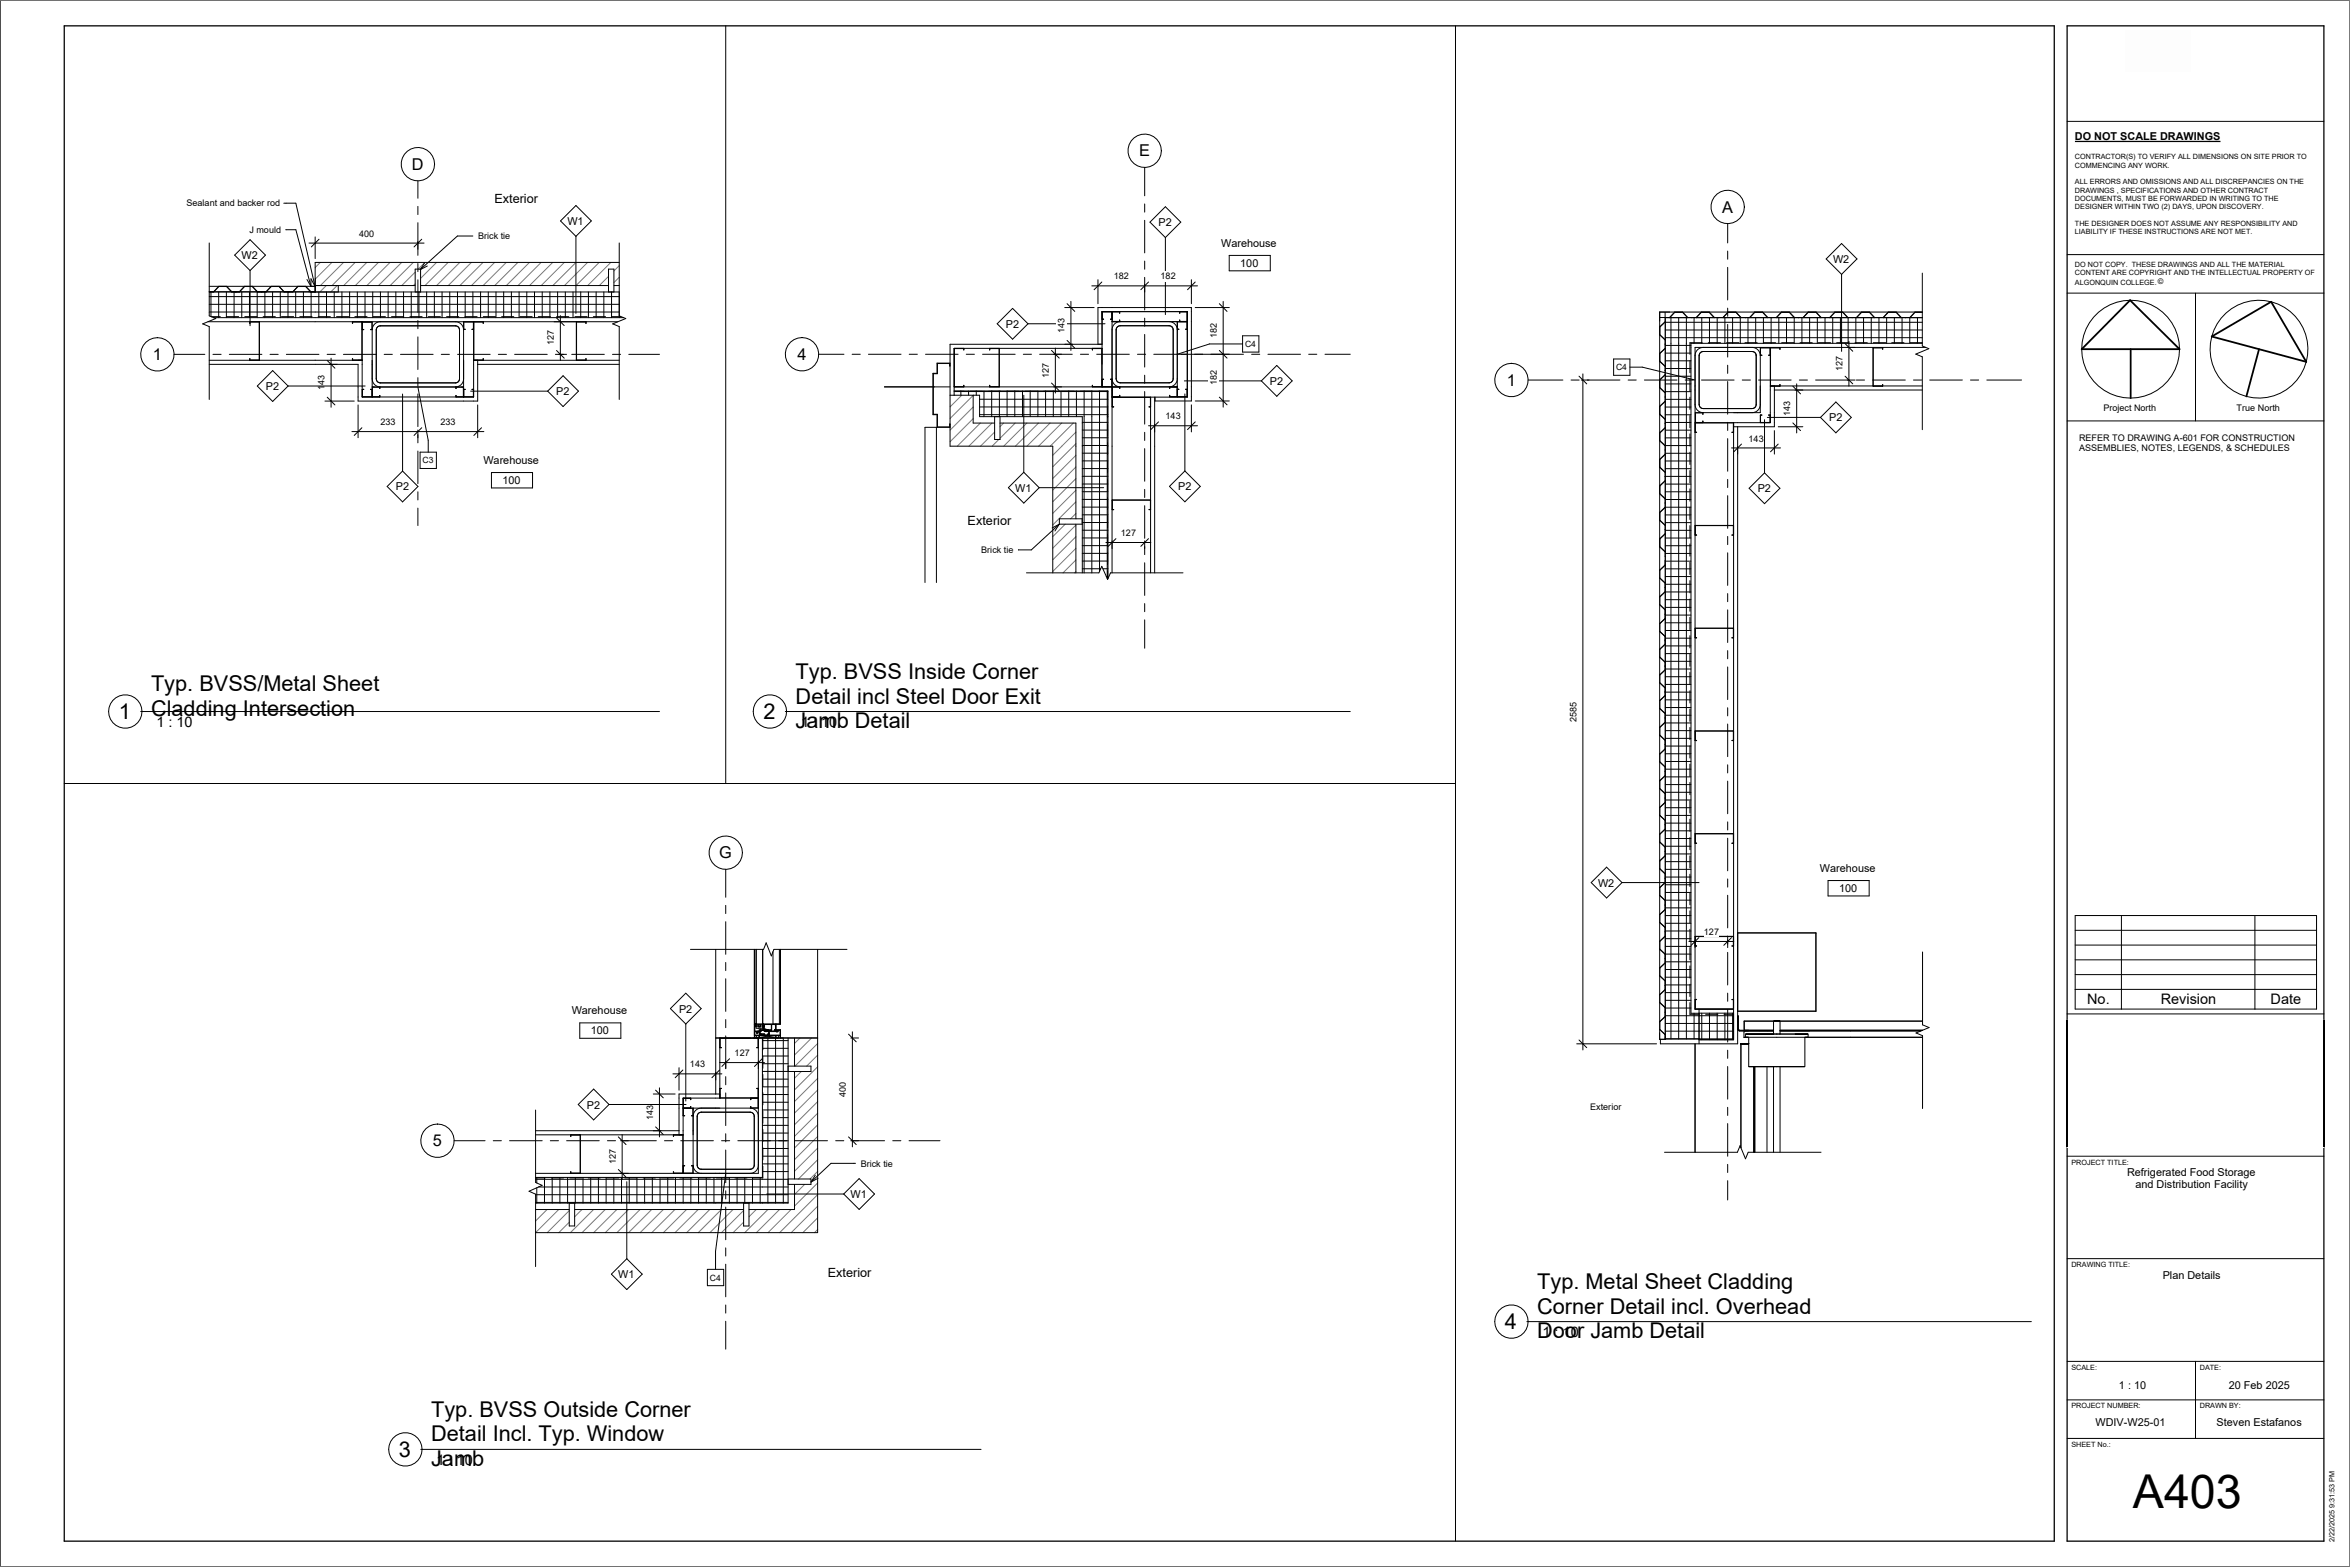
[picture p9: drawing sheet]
<svg xmlns="http://www.w3.org/2000/svg" width="914mm" height="610mm" viewBox="0 0 914 610" stroke-linecap="round" stroke-linejoin="round" font-family="sans-serif">
<defs><g id="words">
<text font-size="18.2" x="829.9" y="586.7">A403</text>
<g font-size="8.5">
<text x="58.8" y="269">Typ. BVSS/Metal Sheet</text>
<text x="309.6" y="264.2">Typ. BVSS Inside Corner</text>
<text x="309.6" y="273.7">Detail incl Steel Door Exit</text>
<text x="46.2" y="279.7">1</text>
<text x="58.8" y="278.4">Cladding Intersection</text>
<text x="297.1" y="279.7">2</text>
<text x="309.6" y="283.1">Jamb Detail</text>
<text x="598.1" y="501.6">Typ. Metal Sheet Cladding</text>
<text x="598.1" y="511">Corner Detail incl. Overhead</text>
<text x="585.6" y="517">4</text>
<text x="598.1" y="520.5">Door Jamb Detail</text>
<text x="167.8" y="551.3">Typ. BVSS Outside Corner</text>
<text x="167.8" y="560.7">Detail Incl. Typ. Window</text>
<text x="155.2" y="566.7">3</text>
<text x="167.8" y="570.2">Jamb</text>
</g>
<g font-size="6.3">
<text x="443.3" y="60.8">E</text>
<text x="160.3" y="66">D</text>
<text x="670.1" y="82.7">A</text>
<text x="59.5" y="140">1</text>
<text x="310.3" y="140">4</text>
<text x="586.4" y="150">1</text>
<text x="279.9" y="333.9">G</text>
<text x="168.5" y="445.9">5</text>
</g>
<g font-size="5.6">
<text x="60.9" y="282.8">1 : 10</text>
<text x="311.7" y="282.8">1 : 10</text>
<text x="812.1" y="390.6">No.</text>
<text x="840.8" y="390.6">Revision</text>
<text x="883.5" y="390.6">Date</text>
<text x="600.2" y="520.2">1 : 10</text>
<text x="169.8" y="569.9">1 : 10</text>
</g>
<g font-size="4.9">
<text x="192.4" y="78.8">Exterior</text>
<text x="376.5" y="204.3">Exterior</text>
<text x="322.1" y="496.7">Exterior</text>
</g>
<g font-size="4.2">
<text x="807.4" y="54.6">DO NOT SCALE DRAWINGS</text>
<text x="220.8" y="87.5">W1</text>
<text x="450.8" y="88">P2</text>
<text x="475.1" y="96">Warehouse</text>
<text x="94" y="100.8">W2</text>
<text x="482.6" y="103.8">100</text>
<text x="713.2" y="102.3">W2</text>
<text x="391.4" y="127.5">P2</text>
<text x="494.2" y="149.7">P2</text>
<text x="103.5" y="151.7">P2</text>
<text x="216.5" y="153.7">P2</text>
<text x="711.7" y="163.9">P2</text>
<text x="188.1" y="180.5">Warehouse</text>
<text x="154" y="190.8">P2</text>
<text x="195.5" y="188.3">100</text>
<text x="395" y="191.3">W1</text>
<text x="458.4" y="190.8">P2</text>
<text x="684" y="191.5">P2</text>
<text x="708.2" y="339.2">Warehouse</text>
<text x="621.8" y="344.9">W2</text>
<text x="715.6" y="347">100</text>
<text x="222.4" y="394.6">Warehouse</text>
<text x="264.2" y="393.9">P2</text>
<text x="229.9" y="402.4">100</text>
<text x="228.3" y="431.2">P2</text>
<text x="827.6" y="457.6">Refrigerated Food Storage</text>
<text x="331" y="466.1">W1</text>
<text x="830.9" y="462.3">and Distribution Facility</text>
<text x="240.6" y="497.2">W1</text>
<text x="841.5" y="497.4">Plan Details</text>
<text x="824.5" y="540.5">1 : 10</text>
<text x="867.3" y="540.5">20 Feb 2025</text>
<text x="815.4" y="554.9">WDIV-W25-01</text>
<text x="862.5" y="554.9">Steven Estafanos</text>
</g>
<g font-size="3.5">
<text x="72.6" y="80.3">Sealant and backer rod</text>
<text x="97" y="90.6">J mould</text>
<text x="139.7" y="92.1">400</text>
<text x="186" y="93.1">Brick tie</text>
<text x="433.4" y="108.7">182</text>
<text x="451.6" y="108.7">182</text>
<text x="414.2" y="129.7" transform="rotate(-90 414.2 129.7)">143</text>
<text x="473.4" y="131.6" transform="rotate(-90 473.4 131.6)">182</text>
<text x="215.5" y="134.4" transform="rotate(-90 215.5 134.4)">127</text>
<text x="408.2" y="147" transform="rotate(-90 408.2 147)">127</text>
<text x="473.4" y="149.8" transform="rotate(-90 473.4 149.8)">182</text>
<text x="716.9" y="144.4" transform="rotate(-90 716.9 144.4)">127</text>
<text x="126.3" y="151.8" transform="rotate(-90 126.3 151.8)">143</text>
<text x="696.6" y="161.8" transform="rotate(-90 696.6 161.8)">143</text>
<text x="818.4" y="160">Project North</text>
<text x="870.3" y="160">True North</text>
<text x="148.1" y="165.4">233</text>
<text x="171.4" y="165.4">233</text>
<text x="453.5" y="163.1">143</text>
<text x="680.4" y="171.8">143</text>
<text x="809" y="171.5">REFER TO DRAWING A-601 FOR CONSTRUCTION</text>
<text x="809" y="175.4">ASSEMBLIES, NOTES, LEGENDS, &amp; SCHEDULES</text>
<text x="436.2" y="208.5">127</text>
<text x="381.8" y="215.2">Brick tie</text>
<text x="613.4" y="280.8" transform="rotate(-90 613.4 280.8)">2585</text>
<text x="663" y="363.8">127</text>
<text x="285.8" y="410.9">127</text>
<text x="268.5" y="415.3">143</text>
<text x="329.2" y="426.7" transform="rotate(-90 329.2 426.7)">400</text>
<text x="618.8" y="431.9">Exterior</text>
<text x="254.1" y="435.6" transform="rotate(-90 254.1 435.6)">143</text>
<text x="239.6" y="453" transform="rotate(-90 239.6 453)">127</text>
<text x="334.9" y="453.8">Brick tie</text>
</g>
<g font-size="3.3">
<text x="484.5" y="135">C4</text>
<text x="628.8" y="144">C4</text>
<text x="164.4" y="180.3">C3</text>
<text x="276.2" y="498.2">C4</text>
</g>
<g font-size="2.8">
<text x="807.4" y="62">CONTRACTOR(S) TO VERIFY ALL DIMENSIONS ON SITE PRIOR TO</text>
<text x="807.4" y="65.3">COMMENCING ANY WORK.</text>
<text x="807.4" y="71.8">ALL ERRORS AND OMISSIONS AND ALL DISCREPANCIES ON THE</text>
<text x="807.4" y="75">DRAWINGS , SPECIFICATIONS AND OTHER CONTRACT</text>
<text x="807.4" y="78.2">DOCUMENTS, MUST BE FORWARDED IN WRITING TO THE</text>
<text x="807.4" y="81.5">DESIGNER WITHIN TWO (2) DAYS, UPON DISCOVERY.</text>
<text x="807.4" y="88">THE DESIGNER DOES NOT ASSUME ANY RESPONSIBILITY AND</text>
<text x="807.4" y="91.2">LIABILITY IF THESE INSTRUCTIONS ARE NOT MET.</text>
<text x="807.4" y="103.8">DO NOT COPY. THESE DRAWINGS AND ALL THE MATERIAL</text>
<text x="807.4" y="107.2">CONTENT ARE COPYRIGHT AND THE INTELLECTUAL PROPERTY OF</text>
<text x="807.4" y="110.7">ALGONQUIN COLLEGE.©</text>
<text x="806" y="453.1">PROJECT TITLE:</text>
<text x="806" y="492.9">DRAWING TITLE:</text>
<text x="806" y="532.9">SCALE:</text>
<text x="855.9" y="532.9">DATE:</text>
<text x="806" y="547.9">PROJECT NUMBER:</text>
<text x="855.9" y="547.9">DRAWN BY:</text>
<text x="806" y="562.9">SHEET No.:</text>
<text x="908.4" y="599.9" transform="rotate(-90 908.4 599.9)">2/22/2025 9:31:53 PM</text>
</g>
</g></defs>
<g fill="none" stroke="#000" stroke-width=".39">
<path d="M81.4 94.5v28.4l2.6 1-5.1 2.1 2.5 1v28.4M240.9 94.5l.1 29.1M81.4 115.4h159.5M81.4 118.4h159.5M81.4 113.6h159.5M81.4 111.4h41.2M82.1 113.6v9.6M83.2 113.6l2-2.1h2.9l2 2.1M83.2 113.5h6.9M85.1 113.6v10M85.1 111.4l-2 2.1h-1.7M88.1 113.6v10"/>
<path d="M88.2 111.4l2 2.1h2.9l2-2.1M91.1 113.6v10M91.8 113.5v.1M93.2 113.6l2-2.1h3l2 2.1M93.2 113.5h6.9M94.1 113.6v10M97.1 113.6v10M98.2 111.4l2 2.1h3.3l2-2.1M100.1 113.6v10M101.9 113.5v.1M103.1 113.6v10M103.6 113.6l2-2.1h2.9l2 2.1"/>
<path d="M103.6 113.5h6.9M106.1 113.6v10M108.6 111.4l2 2.1h3.3l2-2.1M109.1 113.6v10M112.1 113.6v10M112.2 113.5v.1M114 113.5h8.6M115.1 113.6v10M118.1 113.6v10M118.9 111.5h-3l-2 2.1M119 111.4l1.9 2.2M121.1 113.6v10"/>
<path d="M122.6 111.1h39M124.1 113.6v10M127 113.6v10M130 113.6v10M131.6 111.1v2.5M133 113.6v10M136 113.6v10M139 113.6v10M142 113.6v10M145 113.6v10M148 113.6v10M151 113.6v10"/>
<path d="M154 113.6v10M157 113.6v10M160 113.6v10M161.6 113.6v-8.9h2.1v8.9M163 113.6v10M163.7 111.1h73.1M166 113.6v10M169 113.6v10M172 113.6v10M175 113.6v10M178 113.6v10M181 113.6v10"/>
<path d="M184 113.6v10M187 113.6v10M190 113.6v10M193 113.6v10M196 113.6v10M199 113.6v10M202 113.6v10M205 113.6v10M208 113.6v10M211 113.6v10M214 113.6v10M217 113.6v10"/>
<path d="M220 113.6v10M223 113.6v10M226 113.6v10M229 113.6v10M232 113.6v10M235 113.6v10M236.8 113.6v-8.9h2.1v8.9M238 113.6v10M238.9 111.1h2M240.9 102.1h-118.3v11.5M80.9 125.2h159.5M81.4 121.4h159.5"/>
<path d="M82.2 123.2h3.5M83.1 123.6h159.5M88.1 123.2h4.8M95.2 123.2h4.8M97.2 125.2v.6v-.5h3.7v14.8h-3.7v-.5v.6M100.9 125.2v15M102.4 123.2h4.7M109.5 123.2h4.8M116.7 123.2h4.7M123.8 123.2h4.8M130.9 123.2h4.8M137.1 125.2v.6l.1-.5h3.6v14.8h-3.6l-.1-.5 .1 .6"/>
<path d="M137.2 125.2h.1M138.1 123.2h4.7M140.8 125.2l.1 29.2M140.9 128.2h.1M141 125.3h.1M141 125.3h3.8l-.1 3h-.5l.5-.1v-2.9h-3.7v2.9l.5 .1h-.5M145.2 123.2h4.8M146.9 127.2l1.1-.4h29.2l.8 .2 .6 .5 .2 .8v19.1l-.2 .8-.6 .5-.8 .3h-29.2l-.8-.3-.6-.5-.2-.8v-19.1zM148 125.2a3.2 3.2 0 0 0-3.2 3.1v26.1M152.3 123.2h4.8M159.5 123.2h4.7M166.6 123.2h4.8"/>
<path d="M173.8 123.2h4.7M177.2 125.2a3.2 3.2 0 0 1 3.2 3.1v26.1M180.5 125.2v3M180.5 128.2h.5M180.5 128.1v-2.8h3.7v2.8M180.9 123.2h4.8M181 128.1v.1M183.7 128.1l.5 .1M183.7 128.1v.1M184.2 128.2h.1M184.3 125.2h.1M184.3 125.2v29.2"/>
<path d="M184.4 125.2h-.1M188 125.8h.1M188 125.3h-3.6v14.8h3.6M188 139.6h.1M188 139.6l.1 .5M188.1 125.2h.1M188 123.2h4.8M188.1 125.2v.6M195.2 123.2h4.7M202.3 123.2h4.8M209.4 123.2h4.8M216.6 123.2h4.7"/>
<path d="M223.7 123.2h4.8M224.3 125.2v15M228 125.2v.6v-.5h-3.7v14.8h3.7v-.5v.6M230.9 123.2h4.7M238 123.2h3.6M240.9 122.9l2.6 1-5.1 2.1 2.5 1v28.4M81.4 140.2h59.5M140.9 140.1l-.1 .1M140.9 154.4h.1M140.9 151.5l.6-.1-.5 .1v2.8h3.7v-2.8l-.5-.1 .6 .1M140.9 154.4h43.4M144.8 147.4a3.2 3.2 0 0 0 3.2 3.1"/>
<path d="M144.8 154.4h-.1M144.8 154.4h.1M147.7 150.5l.1 .6zM177.4 154.4h.1M177.4 153.8h.1M177.4 151.1h.1M177.4 150.6v.5M177.5 150.5h.1M177.5 153.8l-.1 .6M180.3 150.6v3.7h-2.8M180.4 150.6h.1M180.4 147.4a3.2 3.2 0 0 1-3.2 3.1"/>
<path d="M180.4 151.5l.6-.1-.5 .1v2.8h3.7v-2.8l-.5-.1 .6 .1M180.4 150.5l-35.5 .1v3.7h2.8l.1-.5-.1 .6M180.4 154.4h-.1M180.4 154.4h.1M184.3 140.1l.1 .1M184.3 154.4h-.1M184.3 140.2h56.6M185.9 140.2v15.8h-46.6v-14.3h-57.9M185.9 141.7h55M188.1 140.1l-.1 .1"/>
</g>
<g fill="none" stroke="#787878" stroke-width=".39">
<path d="M122.7 111.1l-.1 .1M124.6 102.1l-2 2M126.9 111.1l-2.5 2.5M129.2 102.1l-6.6 6.5M131.2 111.1l-2.5 2.5M133.7 102.1l-9 9M138.2 102.1l-9 9M142.7 102.1l-9 9M147.2 102.1l-9 9M151.8 102.1l-9 9M156.3 102.1l-9 9M160.8 102.1l-9 9"/>
<path d="M161.6 105.9l-5.3 5.2M161.6 110.4l-.7 .7M165.3 102.1l-2.6 2.6M169.8 102.1l-6.1 6.2M174.4 102.1l-9 9M178.9 102.1l-9 9M183.4 102.1l-9 9M187.9 102.1l-9 9M192.5 102.1l-9 9M197 102.1l-9 9M201.5 102.1l-9 9M206 102.1l-9 9"/>
<path d="M210.5 102.1l-8.9 9M215.1 102.1l-9 9M219.6 102.1l-9 9M224.1 102.1l-9 9M228.6 102.1l-9 9M233.2 102.1l-9 9M236.8 107.5l-3.6 3.6M237.7 102.1l-9 9M240.9 103.3l-2 2.1M240.9 107.9l-2 2"/>
</g>
<g fill="#fff">
<path d="M409.6 173.6h9v28.2h-6.4v2.1h6.4v19h-9z"/>
<path d="M421.1 162.1h10l-.1 63.3-2.3-5.1-1.1 2.6h-6.5z"/>
<path d="M369.7 153.8h9v10.8h8.3v6.4h2.1v-6.4h29.5v9h-48.9z"/>
<path d="M371.3 152.1h59.8v10h-49.9v-8.3h-9.9z"/>
</g>
<g fill="none" stroke="#787878" stroke-width=".39">
<path d="M369.7 153.8h.1M374.2 153.8l-4.5 4.5M378.7 153.8l-9 9M378.7 158.3l-9 9M378.7 162.9l-9 8.9M381.5 164.6l-9 9M386 164.6l-9 9M387 168.1l-5.5 5.5M388.6 171l-2.6 2.6M390.5 164.6l-1.4 1.4M395 164.6l-5.9 5.9M399.5 164.6l-8.9 9"/>
<path d="M404.1 164.6l-9 9M408.6 164.6l-9 9M413.1 164.6l-9 9M417.6 164.6l-9 9M418.6 168.1l-9 9M418.6 172.6l-9 9M418.6 177.2l-9 8.9M418.6 181.7l-9 9M418.6 186.2l-9 9M418.6 190.7l-9 9M418.6 195.2l-9 9M418.6 199.8l-2 2"/>
<path d="M414.5 203.9l-4.9 4.9M418.6 204.3l-9 9M418.6 208.8l-9 9M418.6 213.3l-9 9M418.6 217.8l-5 5.1M418.6 222.4l-.5 .5"/>
</g>
<g fill="none" stroke="#000" stroke-width=".39">
<path d="M371.3 135.5v18.3M371.3 135.5h57.5M371.3 135.5l3.7 .1 .1 .5-.1-.6M385.1 135.5v.6v-.5h3.7v14.8h-3.7v-.5v.6M388.8 135.5v15M425.1 135.5l-.1 .6 .1-.5h3.6v14.8h-3.6l-.1-.5 .1 .6M427.2 133.9v-14.3h36.4v36.4h-14.2v-1.5M428.7 135.5l.1 .1M428.8 124.2h.6l-.5-.1v-2.8h3.7v2.8l-.5 .1h.6M428.8 133.9h-59.1v39.7h39.9v49.3M428.9 121.2l-.1 .1M432.6 121.2l.1 .1"/>
<path d="M432.7 121.3v101.6M432.8 121.2l-.1 .1M432.8 125.1l29.2 .1M435.6 121.2l.1 .6-.1-.5h-2.8v3.7h2.8l.1-.5-.1 .6M435.9 125.1a3.2 3.2 0 0 0-3.2 3.2M454.9 126.7l1.1 .5M454.9 126.7h-19l-1.1 .5-.5 1.1v19l.5 1.2 1.1 .4h19l1.1-.4 .5-1.2v-19M454.9 125.1a3.2 3.2 0 0 1 3.2 3.2M454.9 126.7l1.1 .5 .5 1.1M456 127.2l.5 1.1M458.1 128l.6 .1-.5-.1v-2.8h3.7v2.8l-.5 .1 .6-.1M458.1 125.1l-.1 29.3h-2.9v-.6l.1 .5h2.8v-3.7h-2.8l-.1 .5 .1-.6"/>
<path d="M458.2 125.1l-.1 .1M459.1 121.2l-.1 .6 .1-.5h2.8v3.7h-2.8l-.1-.5 .1 .6M461.9 121.2l.1 .1M461.9 125.1h.1M344.1 150.5h25.6M369.7 141.3h-5.1v3.9h-1.6v16.1h1.6v4.9h5.1M369.7 153.8h11.5v8.3h39.9v60.8M369.7 142.4l-.2-1h-4.7v4h-1.6v15.8h1.6v4.9h4.7l.2-1.1M371.3 152.3h59.8M371.3 152.1h59.8v73M371.7 152.2h3.4M373.9 152.1v1.7"/>
<path d="M375 150.5l.1-.6-.1 .5h-3.7l86.8 .1M376.9 152.1v1.7M377.5 152.2h4.8M378.7 153.8v10.8h8.3M379.9 152.1v1.7M381.2 155.3h49.9M381.2 158.3h49.9M382.9 152.1v10M384.7 152.2h4.7M385.9 152.1v10M388.9 152.1v10M391.8 152.2h4.7"/>
<path d="M391.9 152.1v10M394.9 152.1v10M397.9 152.1v10M398.9 152.2h4.8M400.9 152.1v10M403.9 152.1v10M406.1 152.2h4.7M406.8 152.1v10M409.8 152.1v10M412.8 152.1v10M413.2 152.2h4.8M415.8 152.1v10"/>
<path d="M418.8 152.1v10M420.3 152.2h4.8M421.8 152.1v70.8M424.8 152.1v70.8M427.5 152.2h3.5v3.3M427.8 152.1v70.2M428.8 147.6l.6-.1-.5 .1v2.8h3.7v-2.8l-.5-.1 .6 .1M428.8 150.4l-.1 .1M428.9 150.5l-.1-29.3h33.2v33.3h-29.3M430.8 152.1v73M431 157.8v4.8M432.7 147.3a3.2 3.2 0 0 0 3.2 3.2"/>
<path d="M432.7 150.4l-.1 .1M432.8 150.5l-.1 .1M432.8 154.5h14.9v3.8h-.6l.5-.1M432.8 154.5l-.1 .1M432.8 154.6v3.6l.5 .1-.6-.1M435.7 150.5v.6l-.1-.5h-2.8v3.7h2.8l.1-.5v.6l-3-.1M447.7 154.5v68.4M449.3 154.5v68.4M458 150.5l.1 .1M458.1 147.3a3.2 3.2 0 0 1-3.2 3.2M458.1 151.5l.6-.1-.5 .1v2.8h3.7v-2.8l-.5-.1 .6 .1M462 154.3h-3.9"/>
<path d="M381.2 161.3h49.9M387 162.1v8.9h2.1v-8.9M389.1 164.6h29.5v37.2M421.1 164.3h10M421.1 167.3h10M421.1 170.3h10M421.1 173.3h10M421.1 176.3h10M421.1 179.3h10M431 165v4.7M431 172.1v4.8M431 179.2v4.8"/>
<path d="M421.1 182.3h10M421.1 185.3h10M421.1 188.3h10M421.1 191.3h10M421.1 194.3h10M421.1 197.3h10M431 186.4v4.7M431 193.5v4.8M432.7 194.6l15-.1v3.7h-.6M432.7 198.2l.1 .1M432.8 198.3h.5M433.3 198.2v.1"/>
<path d="M447.1 198.2v.1M447.6 194.6h-14.8v3.6M418.6 203.9v19M421.1 201.8h-8.9v2.1h8.9M421.1 200.3h10M421.1 203.3h10M421.1 206.3h10M421.1 209.3h10M421.1 212.3h10M421.1 215.3h10M421.1 218.3h10M431 200.7v4.7"/>
<path d="M431 207.8v4.8M431 214.9v4.8M359.9 226.6v-60.4h4.5v60.4M399.4 222.9h28.2l1.1-2.6 2.3 5.1 1.1-2.5h28.2M421.1 221.3h7.2M429.1 221.3h2M430.5 224.3h.6M431 222.1v3.2"/>
</g>
<g fill="#fff">
<path d="M309.2 403.8h8.9v75.7h-8.9v-18.7h6.3v-2.1h-6.3v-41.9h6.3v-2.1h-6.3z"/>
<path d="M296.7 403.8h10v64.2h-10z"/>
<path d="M208.4 470.5h13.1v6.4h2.1v-6.4h65.7v6.4h2.1v-6.4h17.8v9h-100.8z"/>
<path d="M208.4 458h88.3v10h-88.3v-3.4l-2.5-1.2 5-2.3-2.5-1.1z"/>
</g>
<g fill="none" stroke="#787878" stroke-width=".39">
<path d="M311.3 403.8l-2.1 2.1M311.8 416.8l-2.6 2.7M315.8 403.8l-6.6 6.6M318.1 406l-8.7 8.7M318.1 410.5l-4.2 4.2M318.1 415l-8.9 9M318.1 419.5l-8.9 9M318.1 424l-8.9 9M318.1 428.6l-8.9 9M318.1 433.1l-8.9 9M318.1 437.6l-8.9 9M318.1 442.1l-8.9 9"/>
<path d="M318.1 446.7l-8.9 8.9M318.1 451.2l-7.4 7.5M318.1 455.7l-2.9 3M212.9 470.5l-4.5 4.5M217.4 470.5l-9 9M221.5 471l-8.6 8.5M221.5 475.5l-4.1 4M226.4 470.5l-2.8 2.9M231 470.5l-9 9M235.5 470.5l-9 9M240 470.5l-9 9M244.5 470.5l-9 9"/>
<path d="M249 470.5l-8.9 9M253.6 470.5l-9 9M258.1 470.5l-9 9M262.6 470.5l-9 9M267.1 470.5l-9 9M271.7 470.5l-9 9M276.2 470.5l-9 9M280.7 470.5l-9 9M285.2 470.5l-9 9M289.3 470.9l-8.6 8.6M289.3 475.5l-4 4M294.3 470.5l-2.9 2.9"/>
<path d="M298.8 470.5l-9 9M303.3 470.5l-9 9M307.8 470.5l-9 9M313.1 460.8l-3.9 3.9M318.1 460.2l-8.9 9M318.1 464.7l-14.7 14.8M318.1 469.3l-10.2 10.2M318.1 473.8l-5.7 5.7M318.1 478.3l-1.2 1.2"/>
</g>
<g fill="none" stroke="#000" stroke-width=".39">
<path d="M268.7 369.3h28.4l1-2.5 2 5.1 1-2.6h28.5M278.5 369.3v56.3M293.5 369.3l.1 34.5-.1-.9h2M294.2 369.3v30.7h2.6v-30.7M300.8 370.2v28.2M303.3 369.3v29.1M303.7 369.3v29.1h-10.2M318.1 369.3v110.2h-109.7M293.7 398.6v.5l.2-.1M293.7 398.7v.1M293.7 398.7h.1M293.7 398.9l.1 .1"/>
<path d="M293.7 398.5l.1 .1M293.7 398.5v.1M293.7 398.9h.1M293.7 398.8v.1M293.7 398.8h.1M293.8 398.7v.2M293.8 398.9h.1M293.8 398.9h-.1M293.8 398.7h.1M293.8 398.6l-.1 .1M293.8 398.6h.1M293.8 398.6v.1"/>
<path d="M293.8 399h.1M293.8 399l.1 .3M293.8 399.2l-.1 1.9h1.8l-.1-.4h.5M293.8 399.3h.1M293.9 398.6v.1M293.9 398.4l-.1 .3M293.9 398.9h-.1M293.9 398.7h.1M293.9 398.9v.1M293.9 398.4v.8l.3 .1M293.9 399.1h.1M293.9 399h-.1"/>
<path d="M293.9 398.5v.2M294 399v.1M294 398.6h.1M294.1 398.5v.1M294.1 399.1h.1M294.1 399.1h-.1M294.1 399.2h.1M294.1 398.4v.2M294.1 398.4h.1M294.2 398.4v.8M294.2 399.2h-.1M294.2 398.3l-.3 .1"/>
<path d="M294.9 400h1.2M294.9 399.3l.1 .1M294.9 398.8v.5M295 399.3h.1M295 398.7l-.1 .1M295 398.7h1M295 399.3h1M295 398.8h.1M296 398.7l.1 .1M296 398.8h.1M296 398.8v.5M296 399.3h.1"/>
<path d="M296.1 399.3l-.1 .1M296.8 399.1l.1 1.6M296.8 399l.4 .6M296.8 398.6l.2 .4M296.8 398.4v.2M297 399h.1M297 398.4h.1M297.1 399h-.1M297.1 398.8v.1M297.1 398.4v.1M297.1 398.6v.1M297.1 399h.1"/>
<path d="M297.1 398.4v.2M297.1 398.5h.1M297.1 399.6h.1M297.1 399.6l.1 .5 1.3 .4M297.1 398.9l.1 .1M297.1 398.7h.1M297.1 398.7v.1M297.1 399.6l.1 .1M297.1 399l.1 .7M297.2 399v.1M297.2 398.7h-.1M297.2 399h.1"/>
<path d="M297.2 398.6v.1M297.2 398.6l.1 .1M297.2 398.5v.2M297.2 398.5h.1M297.2 399.1h.1M297.2 398.9h.1M297.2 398.8v.1M297.3 398.8v.1M297.3 398.5v.6M297.3 398.9l-.1 .1M297.3 398.7v.1M297.3 399.2l-.1 .5"/>
<path d="M297.3 399.2h.1M297.4 399.2l.2-.6h2.5v2.2M301.9 398.4v2.2h-.3l-.1 .3M278.5 403.8h39.6M280.1 403.8l.1 23.4v-3.7l.5-.1-.6 .1M280.1 407.5l.6 .1-.5-.1v-3.6h14.8v3.6l-.5 .1 .6-.1M280.2 403.8l-.1 .1M294.4 401.9l-.1-.5-.6-.1v1.4h1.8v-1.4l-.5 .1-.1 .5M294.4 401.9h.1M294.5 401.9l.2-.5 .1 .5M294.7 401.1v.1M294.7 402.9l-.5 .4 .5 .5"/>
<path d="M294.8 401.9h.1M295 402.9l.4 .4-.4 .5M295.1 403.9v52.6h-86.7M295.4 402.9v.9l6.5-.9v.9zM295.7 402.7h.1M295.7 402.2v.5M295.7 402.2l.2 .1M295.7 402.6h.1M295.7 400.8h.1M295.7 402.2h.1M295.7 401.3h.1M295.7 400.9h.1"/>
<path d="M295.8 400.8l-.1 .5M295.8 400.8l.1 .1M295.8 400.9l.1 .1M295.9 402.6l-.1 .1M295.9 402.6h.1M295.9 401.2l-.2 .1M295.9 402.5l.2 .3M295.9 402.5v.1M295.9 401.2h.1M295.9 402.8l-.2 .1M295.9 402.8h.1M295.9 402.3h.2"/>
<path d="M295.9 401h.1M295.9 402.5l-.1 .1M295.9 400.7v.2M295.9 400.7h.1M295.9 401.2l-.2 .4 .2 .7M295.9 402.3h.1M296 402.8v.1M296 402.5h-.1M296 401h.1M296 402.5h.1M296 402.5l.2 .3M296.1 402.3h.1"/>
<path d="M296.1 401.2h-.2M296.1 402.8v.1M296.2 401.1l.2-.2h.9l.2 .4 1.1-.1M296.2 401.1l-.1 .1M296.2 402.8h.1M296.2 400.7l-.2 .3M296.2 402.3h.1M296.2 400.7h1.6M296.2 400.7h.1M296.4 402.7h.1M296.4 402.7l.1 .1M296.7 404.8h10"/>
<path d="M296.7 407.8h10M296.7 410.8h10M296.7 413.8h10M296.7 419.8h10M296.7 403.8v54.2h-88.3M296.8 403.8v4.6M296.8 410.8v4.8M296.8 417.9v4.8M297 400.2l.8 .3-.8 .1zM297.3 402.7l-.1 .1M297.3 402.6v-.2h-.8l-.1 .3M297.3 402.6v.1"/>
<path d="M297.7 400.7l.1 .1M297.7 400.9l.2 .1M297.7 400.8v.1M297.7 400.8l-.1 .3 1-.2M297.8 400.8h-.1M297.8 400.7v.1M297.8 400.5h.1M297.9 400.7l.2 .2zM298.2 400.7v.1M298.3 400.8h.1M298.3 400.8h.2M298.3 400.8v.1"/>
<path d="M298.3 400.9l-.2 .1M298.3 400.7l-.1 .1M298.5 400.8l.1 .1M298.5 400.5v.1M298.5 400.6v.1M298.6 400.7h-.4M298.6 400.7h.1M298.6 401.1l.3 .1M298.6 401.1v.1M298.7 402.8h-.1M298.7 400.7l.2 .3M298.8 402.8v.1"/>
<path d="M298.8 403.8v64.2M298.9 402.5l-.2 .3M298.9 401h.1M298.9 402.5h.1M298.9 401.2h.1M298.9 400.6l.1 .3M298.9 400.6v.1M298.9 401.2l.2 .4-.2 .7M298.9 402.8h.1M299 401h-.1M299 402.5l.1 .1M299 402.3l-.5 .3h-.9l-.2-.4-1.2 .1"/>
<path d="M299 401.2l.1 .1M299 400.7l1.1 .1M299 402.8l.1 .1M299 401.2h-.1M299 402.5l-.2 .3M299 402.5v.1M299 400.9h.1M299 402.6l.1 .1M299.1 402.6h.1M299.1 401.3h.1M299.1 400.8v.5M299.1 400.8l-.1 .1"/>
<path d="M299.1 400.9h.1M299.1 400.9l-.1 .1M299.1 402.2l-.1 .1M299.1 402.2h.1M299.2 402.2l-.1 .5M299.2 402.6h-.1M299.2 402.2l-.3 .1M299.8 401.3h.1M299.8 401.3l-.1-.5h-.3v1.9h4.1v-1.9l-.7 .1-.1 .5M299.8 401.3l2.2-.2 .2 .3M300 400.9l.2 .1M300 400.8v.3h1.7l-.1-.3"/>
<path d="M300 400.8h.1M300 400.8v.1M300.2 400.9l.1-2.3h1.1l.3 .3 .1 1.5-.4 .1v.5M300.2 400.9v.1M300.8 401.1v.1M300.9 401.1l-.1 .1M301.4 401h.1M301.6 400.9l-.1 .1M301.6 400.9l.1-.3h2v3.2v-.9h-8.3M301.8 403.8v64.2M302.2 401.4h.1M302.3 401.4h-.1"/>
<path d="M302.3 401.3h.1M302.3 401.3v.1M302.3 402.9l-.4 .4 .4 .5M302.5 401.3l.1 .1M302.5 401.3h.1M302.6 402.9l.5 .4-.5 .5M302.6 401.4h.1M302.6 401.1l-.1 .2M302.7 401.1l-.4-.2v.4M302.7 401.1h-.1M304.8 403.8v64.2M306.7 414.7h8.8v2.1h-18.8"/>
<path d="M306.7 403.8v64.2h-98.3M309.2 403.8v10.9M309.2 416.8v41.9M208.4 439.9h55.8M208.4 431.8v28.2l2.5 1.1-5 2.3 2.5 1.2v28.1M265.8 431l.1 .1M265.9 431.1h26a3.2 3.2 0 0 1 3.2 3.2M265.9 427.2l-.1 .1M265.9 431.1l-.1 .1M265.9 431h2.8l.1-.5-.1 .6M265.9 431.2v2.8l.5 .1-.6-.1M268.7 427.2l.1 .6-.1-.5h-2.8v3.7"/>
<path d="M269.1 434h.6zM269.7 431.2h.1M269.7 431.1v22.2a3.2 3.2 0 0 0 3.2 3.2M271.8 433.1l1.1-.4h19l1.1 .4 .5 1.2v19l-.5 1.1-1.1 .5h-19l-1.1-.5-.5-1.1v-19zM272.9 431.1a3.2 3.2 0 0 0-3.2 3.2M280.1 425.6h-15.9v15.9M292.1 431h3M292.1 430.5h.1M292.1 427.8h.1M292.1 427.3v.5M292.2 427.2l-.1 .1M292.2 427.3h2.8v3.7h-2.8"/>
<path d="M292.2 430.5l-.1 .5M295 427.2l.1 .1M295 427.2h-29.2v29.2M295 427.2h.1M295.1 423.5l-.6-.1 .5 .1v3.6M296.7 422.8h10M296.7 425.8h10M296.7 428.8h10M296.7 431.8h10M296.7 434.8h10M296.7 437.8h10M296.8 425.1v4.7"/>
<path d="M296.8 432.2v4.8M296.8 439.4v4.7M208.4 441.5l57.4 .1h-3.7l-.1 .5 .1-.6M208.4 458.8h98.3M208.4 458.3h3.8M208.9 458v2.2M211.9 458v10M214.5 458.3h4.8M214.9 458v10M217.9 458v10M220.9 458v10M221.7 458.3h4.7"/>
<path d="M222 456.4h.1M222 442.1h.1M222 455.9h.1M222 441.6v.5M222.1 441.5l-.1 .1M222.1 441.6h3.6v14.8h-3.6M222.1 455.9l-.1 .5M223.9 458v10M225.8 441.5v15M226.9 458v10M228.8 458.3h4.8M229.8 458v10"/>
<path d="M232.8 458v10M235.8 458v10M236 458.3h4.7M238.8 458v10M241.8 458v10M243.1 458.3h4.8M244.8 458v10M247.8 458v10M250.2 458.3h4.8M250.8 458v10M253.8 458v10M256.8 458v10"/>
<path d="M257.4 458.3h4.7M259.8 458v10M262.8 458v10M264.5 458.3h4.8M265.7 456.4h-3.6l-.1-.5 .1 .6M265.7 456.5h.1M265.8 456.4l.1 .1M265.8 458v10M265.9 453.5h-.1M265.9 453.5h.5M265.9 453.6v2.8h3.7M266.4 453.5v.1"/>
<path d="M268.8 458v10M269.1 453.5v.1M269.6 456.5h.1M269.6 453.5l-.5 .1M269.7 453.5h.1M269.7 453.5v2.9M271.6 458.3h4.8M271.8 458v10M274.8 458v10M277.8 458v10M278.8 458.3h4.7M280.8 458v10"/>
<path d="M283.8 458v10M285.9 458.3h4.8M286.8 458v10M289.8 458v10M292.8 458v10M295.1 453.3a3.2 3.2 0 0 1-3.2 3.2M295.8 458v10M296.7 440.8h10M296.7 443.8h10M296.7 446.8h10M296.7 449.8h10M296.7 452.8h10"/>
<path d="M296.7 455.8h10M296.8 446.5v4.8M296.8 453.6v4.7h-3.7M306.7 458.7h8.8v2.1h-8.8M208.4 464.8h98.3M208.4 467.8h98.3M208.4 470.5h13.1M208.9 462.1v5.9M209.5 461.8h97.2M221.5 468v8.9h2.1v-8.9M223.6 470.5h65.7M289.3 468.1h2.1v8.8h-2.1z"/>
<path d="M309.2 460.8v9.7h-17.8"/>
</g>
<g fill="#fff">
<path d="M648 123.6h100v10h-100z"/>
<path d="M648 133.6h10v260.6h3.1v10h-13.1z"/>
<path d="M661.1 394.1h13.4v10.4h-13.4z"/>
</g>
<g fill="none" stroke="#000" stroke-width=".39">
<path d="M282.4 10.1v294.7M566.3 10.1v589.4M748 106.2v28.4l2.5 1-5.1 2.2 2.6 1v28.4M645.8 123.5l102.2 .1M647.9 121.5v3.7l-2.1 2M647.9 133.8h.1M648 125.4h100M648 128.4h100M648 131.4h100M648 137.4h10M648 134.4h10M648 132.2l-2.1-2 2 2v3.3l-2.1 2"/>
<path d="M648 125.2l-2.1 2M648 135.5l-2.1 2M650.2 123.6v280.6M651.6 121.4l-2 2.1M653.2 123.6v280.6M654.7 121.5h-3l-2 2.1h-1.7M654.7 121.4l2 2.2h3.3l2-2.1h3l2 2.1h3.4l2-2.1h3l2 2.1h3.4l2-2.1h3l2 2.1h3.4l2-2.1h3M656.2 123.6v280.6M658.3 123.5v.1M659.2 123.6v10M662 121.4l-2 2.1M662.2 123.6v10"/>
<path d="M662.3 133.3h-4.7v4.6M662.7 135.2a3.2 3.2 0 0 0-3.1 3.1M664.7 133.3h4.8M665.1 121.4l2 2.1M665.2 123.6v10M668.2 123.6v10M668.7 123.5v.1M671.2 123.6v10M671.8 133.3h4.8M672.4 121.4l-2 2.1M674.2 123.6v10M675.5 121.4l2 2.1"/>
<path d="M677.2 123.6v10M679 133.3h4.7M679.1 123.5v.1M680.2 123.6v10M681.8 136.7l1.1 .5 .4 1.1M681.8 136.7h-19.1l-1.1 .5-.5 1.1v19.1l.5 1.1 1.1 .4h19.1l1.1-.4 .4-1.1v-19.1M681.8 135.2a3.2 3.2 0 0 1 3.1 3.1v22.2h-22.2a3.2 3.2 0 0 1-3.1-3.1M682.8 121.4l-2 2.1M683.2 123.6v10M685.9 121.4l2 2.1M686.1 133.3h4.8M686.2 123.6v10"/>
<path d="M688.8 135.3h-3.8l-.1 2.9h.6h-.5v-2.9h3.7v2.9h-.5h.6M688.8 135.3h3.8v.5l-.1-.5h-3.6v14.8h59.1M688.8 135.3v29.1M689.1 123.6v10M689.5 123.5v.1M692.1 123.6v10M693.2 121.4l-2 2.1M693.3 133.3h4.7M695.1 123.6v10M696.2 121.4l2 2.2h3.4l2-2.2M698.1 123.6v10M699.9 123.5v.1"/>
<path d="M700.4 133.3h4.7M701.1 123.6v10M704.1 123.6v10M706.6 121.4l2 2.1M707.1 123.6v10M707.5 133.3h4.8M710.1 123.6v10M710.3 123.5v.1M713.1 123.6v10M714 121.4l-2 2.1M714.7 133.3h4.7M716.1 123.6v10"/>
<path d="M717 121.4l2 2.1M719.1 123.6v10M720.7 123.5v.1M721.8 133.3h4.8M722.1 123.6v10M724.3 121.4l-2 2.1M725.1 123.6v10M727.4 121.4l2 2.1M728.1 123.6v10M728.9 133.3h4.8M731.1 123.5v.1M731.1 123.6v10"/>
<path d="M734.1 123.6v10M734.7 121.4l-1.9 2.2h-3.4l-2-2.1h-3l-2 2.1h-3.4l-2-2.1h-3l-2 2.1h-3.4l-2-2.1h-3M734.8 121.5h3l2 2.1h3.4l2-2.1h2.8M736.1 133.3h4.7M737.1 123.6v10M737.8 121.4l2 2.1M740.1 123.6v10M741.5 123.5v.1M743.1 123.6v10M743.2 133.3h4.8M745.1 121.4l-2 2.1M746.1 123.6v10"/>
<path d="M748 133.6h-90v260.6l16.5-.1M748 121.4h-102.2v282.9h2.2v-280.8M749.3 135.2h-89.7v257.4h14.9M645.8 150.8l2.1 2v3.3M645.9 150.8l2.1 2M647.9 144.1h.1M647.9 154.4h.1M648 140.4h10M648 146.4h10M648 149.4h10M648 152.4h10M648 158.4h10"/>
<path d="M648 143.4h10M648 155.4h10M648 142.5l-2.2-1.9 2.1 2v3.2l-2.1 2 2.2-2M648 156.1l-2.2 2M657.6 140.2v4.8M657.6 147.4v4.7M657.6 154.5v4.8M684.9 157.4a3.2 3.2 0 0 1-3.1 3.1M690.4 151.7h57.6M690.4 150.2v15.8h-15.9M692.5 150.1l.1-.5v.6h-3.8M728.9 150.1v-14.8h3.6l.1 .5-.1-.6-3.7 .1v14.9h3.7l.1-.6-.1 .5"/>
<path d="M645.8 161.2l2.1 1.9v3.3M645.8 171.5l2.1 2v3.2M645.9 161.1l2.1 2M645.9 171.4l2.1 2M647.9 164.7h.1M647.9 175h.1M648 161.3h10M648 167.3h10M648 170.3h10M648 173.3h10M648 179.3h10M648 164.3h10"/>
<path d="M648 176.3h10M648 166.4l-2.2 2M648 176.7l-2.2 2M657.6 161.6v4.8M657.6 168.8v4.7M657.6 175.9v4.8M659.6 168.1l.6 .1-.6-.1v-3.6h14.9v3.6l-.6 .1 .6-.1M659.6 164.4v.1M659.6 164.4h29.2M659.6 164.4l.1-3.8 2.9-.1v.6v-.5h-2.9v3.7h2.9v-.5v.6M659.6 164.4h.1M674.5 164.4v.1"/>
<path d="M674.5 164.4v240.1h-13.4M676.1 166v240.1h-30v-1.8M685 161.4v3M685 161.4h.5M685 161.5v2.8h3.7v-2.8M685.5 161.4v.1M688.2 161.4v.1M688.8 161.4v.1M688.8 161.4l-.6 .1M688.8 164.4h.1M645.8 181.8l2.2 1.9M645.8 192.1l2.2 1.9"/>
<path d="M647.9 183.8v3.2M647.9 194.1v3.2M647.9 195.7h.1M648 182.3h10M648 188.3h10M648 191.3h10M648 194.3h10M648 197.3h10M648 187.1l-2.2 1.9M648 197.4l-2.2 1.9M657.6 183.1v4.7M657.6 190.2v4.8"/>
<path d="M657.6 197.3v4.8M658 185.3l-10.1 .1M645.8 202.4l2.1 2v3.2M645.8 212.7l2.1 2 .1 1.7M645.9 202.4l2.1 2M645.9 212.7l2.1 2M647.9 206h.1M648 200.3h10M648 203.3h10M648 209.3h10M648 212.3h10M648 218.3h10"/>
<path d="M648 218.1l-.1 1.7-2.1 2 2.2-2M648 206.3h10M648 215.3h10M648 207.7l-2.2 1.9M657.6 204.5v4.7M657.6 211.6v4.8M657.6 218.7v4.8M659.6 204.5h14.9M659.6 208.1l.6 .1-.6-.1v-3.6h14.9v3.6l-.6 .1 .6-.1M645.8 224.9l2.1 2v3.3l-2 2 2.1-1.9h10M645.8 235.3l2.2 1.9M645.9 224.8l2.1 2"/>
<path d="M647.9 237.3v3.3M647.9 238.9h.1M647.9 228.5h.1M648 221.3h10M648 224.3h10M648 227.3h10M648 233.3h10M648 236.3h10M648 239.3h10M657.6 225.9v4.7M657.6 233v4.8M647.9 259.3h.1"/>
<path d="M647.9 249.3h.1M648 242.3h10M648 245.3h10M648 248.3h10M648 251.3h10M648 254.3h10M648 257.3h10M648 247.6l-2.2-1.9 2.1 2v2.9l-2.1 2M648 257.6l-2.2-2 2.1 2v3l-2.1 2M648 250.6l-2.1 2M648 240.6l-2.2 2M657.6 240.2v4.7"/>
<path d="M657.6 247.3v4.8M657.6 254.4v4.8M659.6 244.4h14.9M659.6 248.1l.6 .1-.6-.1v-3.7h14.9v3.7l-.6 .1 .6-.1M645.8 265.6l2.1 2v3l-2.1 2 2.2-2M645.8 275.6l2.2 2M645.9 265.6l2.1 2M647.9 277.6v3.3l-2.1 2 2.2-1.9M647.9 279.3h.1M648 260.3h10M648 263.3h10M648 266.3h10"/>
<path d="M648 272.3h10M648 275.3h10M648 278.2h10M648 260.6l-2.1 2M657.6 261.6v4.7M657.6 268.7v4.8M657.6 275.8v4.8M658 269.3h-10.1M647.9 289.7h.1M648 281.2h10M648 284.2h10M648 287.2h10"/>
<path d="M648 290.2h10M648 293.2h10M648 296.2h10M648 299.2h10M648 288l-2.2-2 2.1 2v3.3M648 298.4l-2.2-2 2.1 2v3.3l-2.1 2M648 291.4l-2.2 1.9M657.6 283v4.7M657.6 290.1v4.8M657.6 297.3v4.7M659.6 284.4h14.9M659.6 288l.6 .1-.6-.1v-3.6h14.9v3.6l-.6 .1 .6-.1"/>
<path d="M25 304.8h541.3M645.8 317.2l2.1 2v3.3l-2.1 2 2.2-2M645.9 317.2l2.1 2M647.9 310.5h.1M647.9 300.1h.1M648 302.2h10M648 305.2h10M648 308.2h10M648 311.2h10M648 314.2h10M648 317.2h10M648 308.8l-2.2-2 2.1 2v3.3l-2.1 2"/>
<path d="M648 312.2l-2.1 2M648 301.8l-2.1 2M657.6 304.4v4.8M657.6 311.5v4.8M657.6 318.7v4.7M645.8 327.6l2.1 2v3.3l-2.1 2 2.2-2M645.9 327.5l2.1 2M647.9 331.2h.1M647.9 320.9h.1M648 320.2h10M648 323.2h10M648 326.2h10"/>
<path d="M648 329.2h10M648 332.2h10M648 335.2h10M648 338.2h10M648 339.9l-2.2-1.9 2.1 2v3.3M657.6 325.8v4.8M657.6 333v4.7M659.6 324.4h14.9M659.6 328l.6 .1-.6-.1v-3.6h14.9v3.6l-.6 .1 .6-.1M645.8 348.4l2.2 1.9M647.9 350.4l.1 1.6M647.9 341.6h.1"/>
<path d="M648 341.2h10M648 344.2h10M648 347.2h10M648 350.2h10M648 353.2h10M648 356.2h10M648 359.2h10M648 352.1l-.1 1.7-2.1 2M648 353.8l-2.1 2M648 343.3l-2.2 2M657.6 340.1v4.7M657.6 347.2v4.8"/>
<path d="M657.6 354.4v4.7M645.8 369.2l2.1 2v3.4l-2.1 2 2.2-2M645.8 379.6l2.2 2M645.9 369.2l2.1 2h10M647.9 372.9h.1M647.9 362.5h.1M648 362.2h10M648 365.2h10M648 368.2h10M648 374.2h10M648 377.2h10M648 360.8l-2.2-1.9 2.1 2v3.3"/>
<path d="M648 364.2l-2.2 2M657.6 361.5v4.8M657.6 368.6v4.8M657.6 375.8v4.7M659.6 364.3h.1M659.6 364.3h14.9M659.6 364.3v3.7l.6 .1-.6-.1M674.5 364.3v3.7l-.6 .1 .6-.1M674.5 364.3h.1M676.1 362.9h30.5v30.5h-30.5M748.1 370.3v28.4l2.5 1-5.1 2.1 2.6 1.1v28.3M647.9 381.6v3.4l-2.1 2 2.2-2"/>
<path d="M647.9 383.3h.1M648 380.2h10M648 383.2h10M648 386.2h10M648 389.2h10M648 392.1h10M648 395.1h26.5M648 398.1h26.5M648 392l-2.2-2 2.1 2 .1 1.7M648 393.8l-.1 1.6-2.1 2 2.2-1.9M657.6 390.1v4.5h3.7M657.6 382.9v4.8"/>
<path d="M659.2 394.2v10M659.6 392.5v.1M659.6 388.9l.6-.1-.6 .1v3.6h14.9v-3.6l-.6-.1 .6 .1M661.1 392.6v13.5M662.2 394.1v10.4M663.7 394.6h4.7M665.2 394.1v10.4M668.2 394.1v10.4M670.8 394.6h3.7M671.2 394.1v10.4M674.2 394.1v10.4M674.5 392.5v.1"/>
<path d="M676.1 395.3h.3v5l.4 .5h13.3M690.1 397.2h1.3zM690.1 397.2v5.1M690.1 397.2h-11.4v3.6M691.4 397.2h1.2zM692.6 397.2v5.1M692.6 397.2h55.5M645.8 404.3h2.2M648 401.1h26.5M648 402.5l-2.2-2 2.1 2v1.7l26.6-.1M659.6 406.1v42.2M676.1 400.3l.3 .5 .5 .2h13.2h-5.3"/>
<path d="M677.4 406.1h.3M677.4 406.1h3M677.4 406.1v40.4M677.4 406.1h.1M679 401l-.4 .3v2.2h41.4M679.2 402.3v1.2M680.3 400.8v.2M680.4 403.5v11.5M682.5 415v33.3M682.8 415v33.3M687.6 415v33.3M690.1 402.3h-10.9h12.2"/>
<path d="M690.1 415h1.3M690.1 415h-9.7h11M690.1 402.3h1.3M690.1 415v33.3M691.4 415h1.2M691.4 402.3h12.2h-11M691.4 415h10.9h-9.7M691.4 402.3h1.2M692.6 415v33.3M692.6 400.8h55.5M702.2 403.5h.1M702.3 403.5v11.5"/>
<path d="M702.4 403.5h17.6M703.6 402.3v1.2M720 401h-27.4h54.9M720 403.5h28.1M647.7 448.3h28.3l1.1-2.6 2.1 5.1 1-2.5h28.4"/>
<circle cx="162.6" cy="63.9" r="6.5"/>
</g>
<path d="M160.3 60.4h4.5v7h-4.5z" fill="#fff"/>
<g fill="none" stroke="#000" stroke-width=".39">
<path d="M162.6 70.4v6.7M162.6 80.3v3.2M162.6 86.6v12.7M162.6 102.5v3.2M162.6 108.8v12.7M162.6 124.7v3.2M162.6 131.1v12.6M162.6 146.9v3.2M162.6 153.3v12.6M162.6 169.1v3.2M162.6 175.5v12.7M162.6 191.3v3.2"/>
<path d="M162.6 197.7v6.7"/>
<circle cx="61.2" cy="137.9" r="6.5"/>
</g>
<path d="M59.5 134.3h3.5v7.1h-3.5z" fill="#fff"/>
<g fill="none" stroke="#000" stroke-width=".39">
<path d="M67.7 137.9h12M82.9 137.9h3.1M89.2 137.9h12.7M105.1 137.9h3.2M111.4 137.9h12.7M127.3 137.9h3.2M133.6 137.9h12.7M149.5 137.9h3.2M155.8 137.9h12.7M171.7 137.9h3.2M178 137.9h12.7M193.9 137.9h3.2"/>
<path d="M200.2 137.9h12.7M215.6 125.2h8.5M216.1 137.9h4.3M216.5 123.7l3 3M216.5 136.4l3 3M218 122.8v17.5M222.5 137.9h12.6M238.3 137.9h3.2M244.7 137.9h11.9M191.2 183.8h16v6h-16z"/>
</g>
<path d="M212.4 128.6h3.9v5.8h-3.9z" fill="#fff"/>
<path d="M128.8 139.3v19.1M126.4 156h11.4M127.3 140.2l3 3M127.3 154.5l3 3M128.2 141.7h3" fill="none" stroke="#000" stroke-width=".39"/>
<path d="M123.2 146h3.9v5.8h-3.9z" fill="#fff"/>
<path d="M139.3 157.5v12.8M185.9 157.5v12.8M136.9 167.9h51.4M140.8 166.4l-3 3M162.6 167.3v3M164.1 166.4l-3 3M187.4 166.4l-3 3" fill="none" stroke="#000" stroke-width=".39"/>
<g fill="#fff">
<path d="M148.1 162.2h5.7v4h-5.7z"/>
<path d="M171.4 162.2h5.7v4h-5.7z"/>
</g>
<path d="M120.2 94.6h44.8M122.6 92.2v8.4M124.1 93.1l-3 3M162.6 93.9v3.1M164.1 93.1l-3 3" fill="none" stroke="#000" stroke-width=".39"/>
<path d="M139.7 88.9h5.8v4h-5.8z" fill="#fff"/>
<path d="M97.3 93.3l6 5.9-6 6-6-6zM218.1 85.9l6-5.9 6 5.9-6 6zM224.1 91.9v30M97.3 105.2v21.5" fill="none" stroke="#000" stroke-width=".39"/>
<path d="M192.4 74.3h17v5.5h-17z" fill="#fff"/>
<path d="M184 91.8h-6l-14.5 13.1M165.2 102.3l-1.7 2.6M166.3 103.5l-2.8 1.4" fill="none" stroke="#000" stroke-width=".39"/>
<path d="M186 89.9h12.4v4h-12.4z" fill="#fff"/>
<path d="M110.4 79h4.7l7.5 32.4M121.1 108.7l1.5 2.7M122.7 108.3l-.1 3.1" fill="none" stroke="#000" stroke-width=".39"/>
<path d="M72.6 77.1h35.8v4h-35.8z" fill="#fff"/>
<path d="M100.1 150.2l6-6 6 6-6 6zM112.1 150.2h30M156.6 153.3v30M162.6 150.5l4 20.8v4.6M183.1 152.2h30M213.1 152.2l6-6 6 6-6 6zM163.5 175.9h6.3v6.3h-6.3zM156.6 183.3l6 6-6 5.9-6-5.9z" fill="none" stroke="#000" stroke-width=".39"/>
<path d="M164.4 177.2h4.3v3.8h-4.3z" fill="#fff"/>
<path d="M111.2 89.4h3.9l5.9 22M119.5 108.7l1.5 2.7M121 108.3v3.1" fill="none" stroke="#000" stroke-width=".39"/>
<path d="M97 87.4h12.2v4h-12.2z" fill="#fff"/>
<circle cx="445.4" cy="58.6" r="6.5" fill="none" stroke="#000" stroke-width=".39"/>
<path d="M443.3 55.1h4.2v7.1h-4.2z" fill="#fff"/>
<g fill="none" stroke="#000" stroke-width=".39">
<path d="M445.4 65.1v11.1M445.4 79.4v3.1M445.4 85.7v12.7M445.4 101.6v3.1M445.4 107.9v12.7M445.4 123.8v3.1M445.4 130.1v12.7M445.4 146v3.1M445.4 152.3v12.7M445.4 168.2v3.1M445.4 174.5v12.7M445.4 190.4v3.2"/>
<path d="M445.4 196.7v12.7M445.4 212.6v3.2M445.4 218.9v12.7M445.4 234.8v3.2M445.4 241.1v11.1"/>
<circle cx="312.1" cy="137.8" r="6.5"/>
</g>
<path d="M310.3 134.3h3.5v7.1h-3.5z" fill="#fff"/>
<g fill="none" stroke="#000" stroke-width=".39">
<path d="M447.5 86.4l6-6 6 6-6 6zM453.5 92.4v30M478.3 99.4h16v6h-16zM318.6 137.8h9.8M331.6 137.8h3.1M337.9 137.8h12.7M353.8 137.8h3.1M360.1 137.8h12.7M376 137.8h3.2M382.3 137.8h12.7M388 126l6-6 6 6-6 5.9zM398.2 137.8h3.2"/>
<path d="M400 126h30M404.5 137.8h12.7M420.4 137.8h3.2M426.7 137.8h12.7M442.6 137.8h3.2M448.9 137.8h12.7M464.8 137.8h3.2M471.1 137.8h12.7M487 137.8h3.2M493.4 137.8h12.6M509.2 137.8h3.2M515.6 137.8h9.8"/>
<path d="M398.4 153.8v29.9M460.8 148.2h30M461 153.2v30M490.8 148.2l6-6 6 6-6 6zM398.4 183.7l-6 6 6 6 6-6M398.4 183.7l6 6M404.4 189.7h25.1M455 189.2l6-6 6 6-6 6zM412.1 204l-10.8 9.9h-5M412.1 204l-1.6 2.6M412.1 204l-2.7 1.4"/>
</g>
<g fill="#fff">
<path d="M381.8 212h12.4v4h-12.4z"/>
<path d="M376.5 199.8h17.1v5.5h-17.1z"/>
</g>
<path d="M409.1 136.3l3 3M410 137.8h3M410.6 135.4v17.5M409.1 149l3 3M410 150.5h3" fill="none" stroke="#000" stroke-width=".39"/>
<path d="M405 141.3h3.9v5.7h-3.9z" fill="#fff"/>
<path d="M465.1 119.6h13.2M474.4 118.1l3 3M475.9 117.2v41.2M459.6 137.8h18.7M474.4 136.3l3 3M465.1 156h13.2M474.4 154.5l3 3" fill="none" stroke="#000" stroke-width=".39"/>
<g fill="#fff">
<path d="M470.3 144h3.9v5.8h-3.9z"/>
<path d="M470.3 125.9h3.9v5.7h-3.9z"/>
</g>
<path d="M424.8 111.2h41.2M427.2 108.8v9.3M428.7 109.7l-3 3M445.4 110.6v3M446.9 109.7l-3 3M463.6 108.8v9.3M465.1 109.7l-3 3" fill="none" stroke="#000" stroke-width=".39"/>
<g fill="#fff">
<path d="M433.4 105.5h5.8v4h-5.8z"/>
<path d="M451.6 105.5h5.8v4h-5.8z"/>
</g>
<path d="M414.3 119.6h11.4M415.2 118.1l3 3M416.7 117.2v19.1M414.3 133.9h3M415.2 132.4l3 3" fill="none" stroke="#000" stroke-width=".39"/>
<path d="M411 123.9h4v5.8h-4z" fill="#fff"/>
<path d="M463.6 157.5v10.5M446.9 165.6h19.1M449.3 165v3M450.8 164.1l-3 3M465.1 164.1l-3 3" fill="none" stroke="#000" stroke-width=".39"/>
<path d="M453.5 160h5.8v3.9h-5.8z" fill="#fff"/>
<path d="M430.3 211h17.5M432.7 210.4v3M434.2 209.5l-3 3M445.4 210.4v3M446.9 209.5l-3 3" fill="none" stroke="#000" stroke-width=".39"/>
<path d="M436.2 205.4h5.7v3.9h-5.7z" fill="#fff"/>
<path d="M483.5 133.8h-12.9l-12.5 4M483.5 130.6h6.3v6.4h-6.3z" fill="none" stroke="#000" stroke-width=".39"/>
<path d="M484.5 131.9h4.3v3.8h-4.3z" fill="#fff"/>
<circle cx="282.4" cy="331.7" r="6.5" fill="none" stroke="#000" stroke-width=".39"/>
<path d="M279.9 328.2h4.9v7.1h-4.9z" fill="#fff"/>
<g fill="none" stroke="#000" stroke-width=".39">
<path d="M282.4 338.2v10.8M282.4 352.2v3.2M282.4 358.6v12.7M282.4 374.4v3.2M282.4 380.8v12.7M282.4 396.6v3.2M282.4 403v12.7M282.4 418.8v3.2M282.4 425.2v12.7M282.4 441v3.2M282.4 447.4v12.7M282.4 463.3v3.1"/>
<path d="M282.4 469.6v12.7M282.4 485.5v3.1M282.4 491.8v12.7M282.4 507.7v3.1M282.4 514v10.8"/>
<circle cx="170.2" cy="443.8" r="6.5"/>
</g>
<path d="M168.5 440.2h3.5v7.1h-3.5z" fill="#fff"/>
<g fill="none" stroke="#000" stroke-width=".39">
<path d="M330.2 402.3l3 3M331 403.8h3.1M331.7 401.4v44.8M176.7 443.8h12.1M191.9 443.8h3.2M198.3 443.8h12.7M214.1 443.8h3.2M220.5 443.8h12.7M236.3 443.8h3.2M242.7 443.8h12.7M258.5 443.8h3.2M264.9 443.8h12.7"/>
<path d="M280.8 443.8h3.1M287.1 443.8h12.7M303 443.8h3.1M309.3 443.8h12.7M325.2 443.8h3.1M330.2 442.3l3 3M331 443.8h13.2M347.4 443.8h3.1M353.7 443.8h12.1"/>
</g>
<path d="M326 420.9h4v5.8h-4z" fill="#fff"/>
<path d="M240.6 442.3l3 3M240.6 455l3 3M241.5 443.8h3M241.5 456.5h3M242.1 441.4v17.5" fill="none" stroke="#000" stroke-width=".39"/>
<path d="M236.4 447.2h4v5.8h-4z" fill="#fff"/>
<path d="M280 413.4h17.5M282.4 412.8v3M283.9 411.9l-3 3M295.1 412.8v3M296.6 411.9l-3 3" fill="none" stroke="#000" stroke-width=".39"/>
<path d="M285.8 407.7h5.8v4h-5.8z" fill="#fff"/>
<path d="M254.2 439.9h3M254.2 425.6h8.5M255.1 438.4l3 3M255.1 424.1l3 3M256.6 423.2v19.1" fill="none" stroke="#000" stroke-width=".39"/>
<path d="M250.9 429.9h4v5.7h-4z" fill="#fff"/>
<path d="M261.8 417.8h19.1M264.2 415.4v8.7M265.7 416.3l-3 3M278.5 417.1v3.1M280 416.3l-3 3" fill="none" stroke="#000" stroke-width=".39"/>
<path d="M268.5 412.1h5.7v4h-5.7z" fill="#fff"/>
<path d="M225.6 397.9h16v6h-16zM266.8 398.4v29.9M266.8 386.4l6 6-6 6-5.9-6zM231 423.7l6 6-6 6-6-6zM237 429.7h30M243.9 459.7v30M298.3 464.5h30M328.3 464.5l6-6 6 6-6 6zM237.9 495.7l6-6 6 6-6 6z" fill="none" stroke="#000" stroke-width=".39"/>
<path d="M322.1 492.2h17.1v5.5h-17.1z" fill="#fff"/>
<path d="M317.2 457.2l-1.6 2.6M318.3 458.4l-2.7 1.4M332.9 452.6h-9.5l-7.8 7.2" fill="none" stroke="#000" stroke-width=".39"/>
<path d="M334.9 450.6h12.4v4h-12.4z" fill="#fff"/>
<path d="M282.4 456.5l-4 30.3v7M275.2 493.8h6.4v6.4h-6.4z" fill="none" stroke="#000" stroke-width=".39"/>
<path d="M276.2 495.1h4.3v3.8h-4.3z" fill="#fff"/>
<circle cx="672.2" cy="80.5" r="6.5" fill="none" stroke="#000" stroke-width=".39"/>
<path d="M670.1 77h4.2v7.1h-4.2z" fill="#fff"/>
<g fill="none" stroke="#000" stroke-width=".39">
<path d="M672.2 87v7.5M672.2 97.7v3.1M672.2 104v12.7M672.2 119.9v3.2M672.2 126.2v12.7M672.2 142.1v3.2M672.2 148.4v12.7M672.2 164.3v3.2M672.2 170.6v12.7M672.2 186.5v3.2M672.2 192.8v12.7M672.2 208.7v3.2"/>
<path d="M672.2 215v12.7M672.2 230.9v3.2M672.2 237.3v12.6M672.2 253.1v3.2M672.2 259.5v12.6M672.2 275.3v3.2M672.2 281.7v12.7M672.2 297.5v3.2M672.2 303.9v12.7M672.2 319.7v3.2M672.2 326.1v12.7M672.2 341.9v3.2"/>
<path d="M672.2 348.3v12.7M672.2 364.1v3.2M672.2 370.5v12.7M672.2 386.3v3.2M672.2 392.7v12.7M672.2 408.6v3.1M672.2 414.9v12.7M672.2 430.8v3.1M672.2 437.1v12.7M672.2 453v3.1M672.2 459.3v7.5"/>
<circle cx="588.1" cy="147.8" r="6.5"/>
</g>
<path d="M586.4 144.3h3.5v7.1h-3.5z" fill="#fff"/>
<g fill="none" stroke="#000" stroke-width=".39">
<path d="M594.6 147.8h13.5M611.3 147.8h3.2M617.6 147.8h12.7M633.5 147.8h3.2M639.8 147.8h12.7M655.7 147.8h3.2M662.1 147.8h12.6M677.9 147.8h3.2M684.3 147.8h12.6M700.1 147.8h3.2M706.5 147.8h12.7M722.3 147.8h3.2"/>
<path d="M728.7 147.8h12.7M744.5 147.8h3.2M750.9 147.8h12.7M766.7 147.8h3.2M773.1 147.8h13.5M657.2 366.3h17.4M659.6 365.6v3M661.1 364.8l-3 2.9M672.2 365.6v3M673.7 364.8l-3 2.9"/>
</g>
<path d="M663 360.6h5.8v3.9h-5.8z" fill="#fff"/>
<path d="M717.9 133.7l3 3M718.8 135.2h3M719.4 132.8v17.4M717.9 146.3l3 3M718.8 147.8h3" fill="none" stroke="#000" stroke-width=".39"/>
<path d="M713.8 138.6h3.9v5.8h-3.9z" fill="#fff"/>
<path d="M673.7 174.3h19.1M676.1 173.6v3.1M677.6 172.8l-3 3M690.4 167.5v9.2M691.9 172.8l-3 3" fill="none" stroke="#000" stroke-width=".39"/>
<path d="M680.4 168.6h5.7v4h-5.7z" fill="#fff"/>
<path d="M697.6 150.2l3 3M698.5 151.7h3M699.1 149.3v19.1M691.9 166h9.6M697.6 164.5l3 3" fill="none" stroke="#000" stroke-width=".39"/>
<path d="M693.4 156h4v5.8h-4z" fill="#fff"/>
<path d="M710.6 100.7l6-6 6 6-6 6zM716.6 106.7v30M614.4 146.3l3 3M615.3 147.8h3M615.9 145.4v263.1M625.1 337.3l6 6-6 6-6-6zM631.1 343.3h30M613.5 406.1h31.1M614.4 404.6l3 3" fill="none" stroke="#000" stroke-width=".39"/>
<path d="M610.2 273.1h4v7.7h-4z" fill="#fff"/>
<path d="M711.3 342.6h16v5.9h-16z" fill="none" stroke="#000" stroke-width=".39"/>
<path d="M618.8 428.7h11.9v4h-11.9z" fill="#fff"/>
<path d="M627.9 139.7h6.3v6.3h-6.3zM634.2 142.8h4.8l20.6 5M686.6 163.3v20.7M687.7 162.4h20.7M708.4 162.4l6-6 5.9 6-5.9 6zM680.6 190l6-6 6 6-6 5.9z" fill="none" stroke="#000" stroke-width=".39"/>
<path d="M628.8 140.9h4.3v3.8h-4.3z" fill="#fff"/>
<g fill="none" stroke="#000" stroke-width=".39">
<path d="M.2 .1h914.2v609.4h-914.2zM804.3 47.2h99.9M804.3 99h99.9M804.3 114h99.9M854.3 114v49.8M804.3 163.8h99.9M804.3 394.4h99.9M804.3 449.8h99.9M804.3 489.6h99.9M804.3 529.6h99.9M854.3 529.6v30M804.3 544.6h99.9"/>
<path d="M804.3 559.6h99.9"/>
</g>
<path d="M25 10.1h774.3v589.4h-774.3zM804.3 10.1h99.9v589.4h-99.9z" fill="none" stroke="#000" stroke-width=".5"/>
<path d="M0 .1h914.2v609.4h-914.2z" fill="none" stroke="#7f7f7f" stroke-width=".39"/>
<g fill="#fff">
<path d="M807.4 50.6h56.6v4.9h-56.6z"/>
<path d="M807.4 59.5h90.7v3.2h-90.7z"/>
<path d="M807.4 62.7h37v3.2h-37z"/>
<path d="M807.4 69.2h90.8v3.2h-90.8z"/>
<path d="M807.4 72.4h76.6v3.3h-76.6z"/>
<path d="M807.4 75.7h80.7v3.2h-80.7z"/>
<path d="M807.4 78.9h74.1v3.2h-74.1z"/>
<path d="M807.4 85.4h88.1v3.2h-88.1z"/>
<path d="M807.4 88.6h69.6v3.3h-69.6z"/>
<path d="M823.3 536.7h11.9v4.8h-11.9z"/>
<path d="M905.8 571.9h3.2v28h-3.2z"/>
<path d="M905.8 437.8h3.2v125.8h-3.2z"/>
<path d="M827.6 453.7h50.5v4.8h-50.5z"/>
<path d="M830.9 458.5h43.9v4.7h-43.9z"/>
<path d="M841.5 493.6h22.7v4.7h-22.7z"/>
<path d="M867.3 536.7h23.9v4.8h-23.9z"/>
<path d="M815.4 551h27.8v4.8h-27.8z"/>
<path d="M862.5 551h33.5v4.8h-33.5z"/>
<path d="M829.9 570.2h42.5v20.3h-42.5z"/>
</g>
<path d="M807.4 55h56.6" fill="none" stroke="#000" stroke-width=".5"/>
<g fill="#fff">
<path d="M809 168.3h84.3v3.9h-84.3z"/>
<path d="M809 172.2h81v4h-81z"/>
</g>
<g fill="none" stroke="#000" stroke-width=".39">
<path d="M54.7 276.8h201.9M305.6 276.8h219.8M807.5 356.2h93.9v36.4h-93.9zM825.5 356.2v36.4M877.4 356.2v36.4M807.5 361.9h93.9M807.5 367.7h93.9M807.5 373.4h93.9M807.5 379.1h93.9M807.5 384.9h93.9M594.1 514.1h196.3M163.7 563.8h218"/>
<circle cx="829" cy="135.8" r="19"/>
<circle cx="879" cy="135.8" r="19"/>
<circle cx="48.8" cy="276.8" r="6.5"/>
<circle cx="299.6" cy="276.8" r="6.5"/>
<circle cx="588.1" cy="514.1" r="6.5"/>
<circle cx="157.7" cy="563.8" r="6.5"/>
</g>
<path d="M828.8 116.8l19.3 19h-38.1zM829.1 135.8v19.1M860.6 130.9l23.1-13.5 13.7 23.4zM879 135.8l-4.9 18.4" fill="none" stroke="#000" stroke-width=".7"/>
<g fill="#fff">
<path d="M818.4 156.8h20.4v4h-20.4z"/>
<path d="M870.3 156.8h16.6v4h-16.6z"/>
</g>
<g fill="#fff" stroke="#fff" stroke-width=".39">
<path d="M905.1 439.3h4.5v124.6h-4.5z"/>
<path d="M804.3 396.9h99.9v49.4h-99.9z"/>
</g>
<path d="M827.3 12h25v15.6h-25z" fill="#fdfdfd" stroke="#fdfdfd" stroke-width=".39"/>
<path d="M804 397h.6v49.3h-.6zM903.9 397h.6v49.3h-.6z" fill="#000"/>
<use href="#words"/>
</svg>
